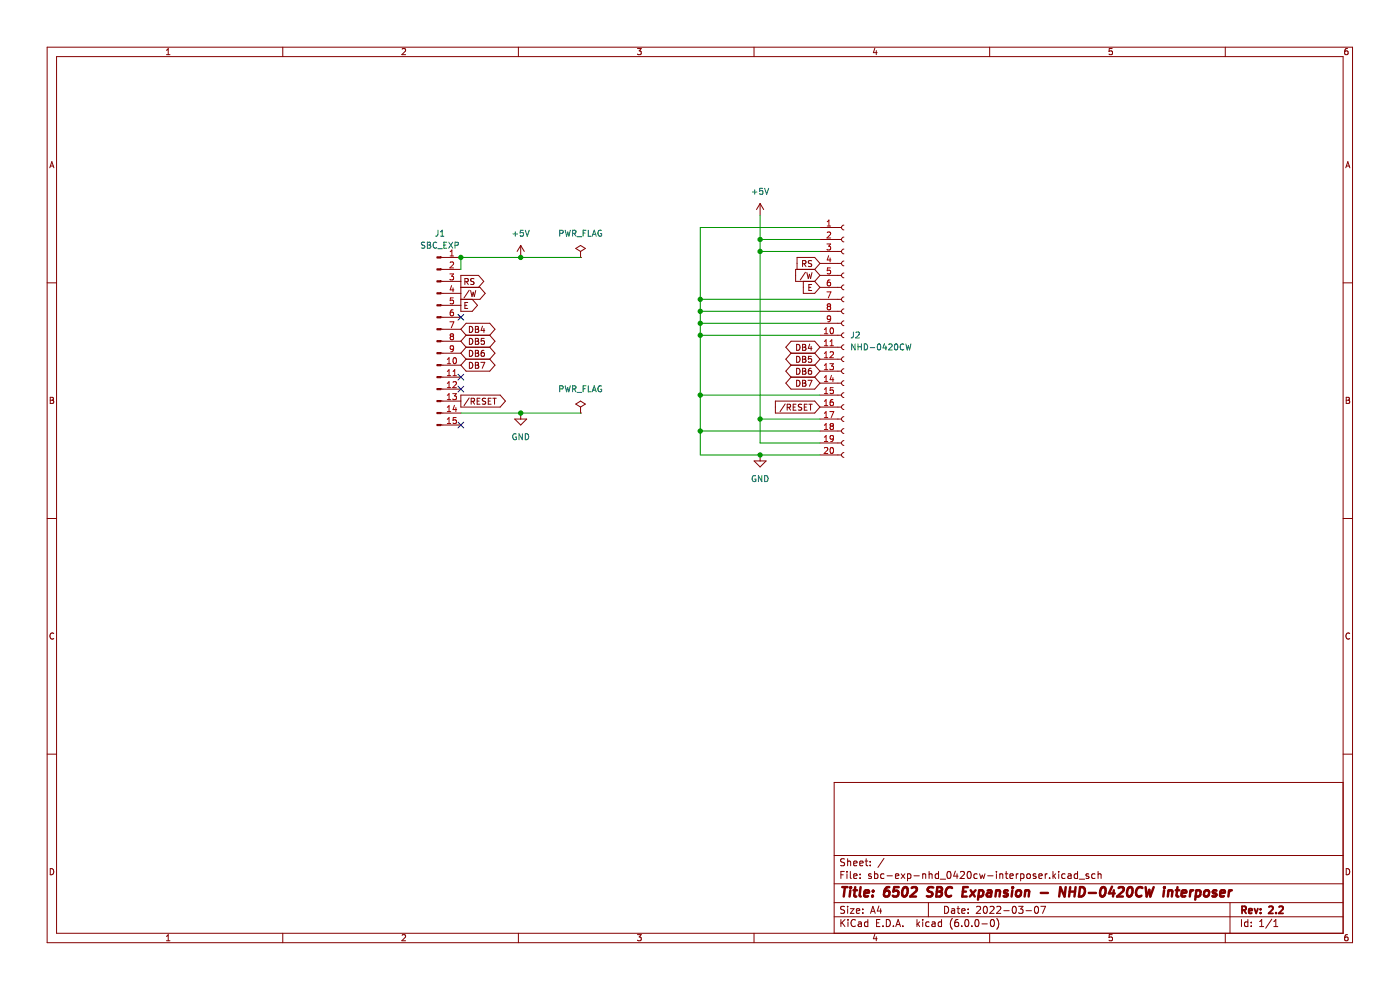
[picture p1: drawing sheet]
<svg xmlns="http://www.w3.org/2000/svg" width="297mm" height="210mm" viewBox="0 0 297 210" stroke-linecap="round" stroke-linejoin="round" font-family="sans-serif">
<path d="M0 0h296.9v210h-296.9z" fill-rule="evenodd" fill="#fff" stroke="#fff" stroke-width=".21"/>
<g fill="none" stroke="#840000" stroke-width=".21">
<path d="M10 10h276.9v190h-276.9zM12 12h272.9v186h-272.9zM35.3 11.6h.8M35.3 10.7l.4-.4v1.3M60 10v2M85.3 10.4l.5-.1 .2 .4-.8 .9h.8M110 10v2M135.2 10.3h.8l-.4 .5 .4 .1v.6l-.2 .1-.6-.1M160 10v2M185.6 10.2l-.3 1h.8M185.9 10.7v.9M209.9 10v2"/>
<path d="M235.9 10.3h-.6v.6h.6v.6l-.1 .1-.5-.1M259.9 10v2M285.9 10.3l-.4 .1-.2 .2v.7l.2 .3 .4-.1v-.6l-.4-.1-.2 .2M10.6 35.6l.4-1.3 .4 1.3M10.7 35.2h.6M285.5 35.6l.4-1.3 .5 1.3M285.6 35.2h.6M10 60h2M93.6 59.7h4.2M93.6 57.1h4.2M93.6 54.6h4.2M98.6 59.7h.6l.1-.5-.7-.1v1.3"/>
<path d="M98.9 59.7l.5 .7M100.6 59.1l-.7 .1v.4l.5 .2 .2 .3-.3 .3-.5-.1M110.5 52.1v2.5M110.5 52.1l.7 1.2M110.5 52.1l-.8 1.2M122.1 52.7l1.1-.6 1 .6-1 .6zM123.2 54.6h.1M123.2 53.3v1.3M161.3 43.2v2.5M161.3 43.2l.7 1.3M161.3 43.2l-.8 1.3M170.3 55.9h.6v-.5l-.6-.1v1.2"/>
<path d="M170.4 59.7v2.5h2.4l1.1-1.2M170.6 55.9l.4 .6M170.9 57.8l-1.1 1.6M171.2 57.8l.3 1.3 .2-.9 .3 .9 .3-1.3M172.2 55.3h-.5l-.2 .2 .1 .3 .5 .3v.3l-.6 .1M172.8 57.1h-4v2.6h4M172.8 59.7l1.1 1.3M172.8 57.1l1.1 1.3M173.9 55.9l-1.1-1.3h-3.7v2.5M173.9 58.4h4.6M173.9 55.9h4.6M173.9 53.3h4.6"/>
<path d="M173.9 50.8h4.6M173.9 48.3h4.6M173.9 55.9l-1.1 1.2M173.9 58.4l-1.1 1.3M179 57.9a.51 .51 0 0 0-.5 .5 .51 .51 0 0 0 .5 .5M179 55.4a.51 .51 0 0 0-.5 .5 .51 .51 0 0 0 .5 .5M179 52.8a.51 .51 0 0 0-.5 .5 .51 .51 0 0 0 .5 .5M179 50.3a.51 .51 0 0 0-.5 .5 .51 .51 0 0 0 .5 .5M179 47.8a.51 .51 0 0 0-.5 .5 .51 .51 0 0 0 .5 .5M284.9 60h2M93.6 77.5h4.2M93.6 74.9h4.2"/>
<path d="M93.6 72.4h4.2M93.6 69.8h4.2M93.6 67.3h4.2M93.6 64.8h4.2M93.6 62.2h4.2M97.8 69.8l1.1-1.2h5l1.1 1.2-1.1 1.3M97.8 61h4l1.1 1.2-1.1 1.3h-4M97.8 72.4l1.1 1.3M97.8 74.9l1.1 1.3M97.8 69.8l1.1 1.3M98.6 64.8h.4M98.9 76.2h5"/>
<path d="M98.9 73.7h5M98.9 71.1h5M98.9 71.1l-1.1 1.3M98.9 73.7l-1.1 1.2M98.9 76.2l-1.1 1.3M99.2 64.2h-.6v1.2h.6M99.5 61.6l-1.1 1.6M99.6 74.3a.64 .64 0 0 1 .7 .7 .64 .64 0 0 1-.7 .6zM99.6 69.2a.64 .64 0 0 1 .7 .7 .64 .64 0 0 1-.7 .6zM99.6 71.8a.64 .64 0 0 1 .7 .6 .64 .64 0 0 1-.7 .6zM99.6 76.9a.64 .64 0 0 1 .7 .6 .64 .64 0 0 1-.7 .6zM99.8 61.6l.3 1.3 .3-.9 .2 .9 .3-1.3"/>
<path d="M100.8 77.5h.5M100.8 74.9h.5M100.8 72.4h.5M100.8 69.8h.5M100.8 71.8h.5l.2 .2-.2 .4 .2 .1 .1 .3-.3 .2h-.5zM100.8 69.2h.5l.2 .3-.2 .3 .2 .2 .1 .3-.3 .2h-.5zM100.8 74.3h.5l.2 .3-.2 .3 .2 .1 .1 .3-.3 .3h-.5zM100.8 76.9h.5l.2 .2-.2 .4 .2 .1 .1 .3-.3 .2h-.5zM101.5 61l1.1-1.3-1.1-1.3h-3.7v7.6h2.4l1.1-1.2-1.1-1.3M102 76.9h.8l-.5 1.2M102.4 69.2l-.3 .9h.7M102.7 74.3l-.4 .1-.2 .2v.7l.2 .3 .4-.1v-.6l-.4-.1-.2 .2"/>
<path d="M102.7 69.7v.8M102.7 71.8h-.6v.6l.6-.1v.6l-.2 .1-.4-.1M103.9 76.2l1.1 1.3-1.1 1.2h-5l-1.1-1.2M103.9 71.1l1.1 1.3-1.1 1.3M103.9 73.7l1.1 1.2-1.1 1.3M167.8 77.5h5M167.8 74.9h5M167.8 77.5l-1.1 1.2 1.1 1.3M167.8 74.9l-1.1 1.3 1.1 1.3M169 78.1a.64 .64 0 0 1 .7 .7 .64 .64 0 0 1-.7 .6zM169 73a.64 .64 0 0 1 .7 .7 .64 .64 0 0 1-.7 .6zM169 75.6a.64 .64 0 0 1 .7 .6 .64 .64 0 0 1-.7 .7z"/>
<path d="M170.3 78.7h.4M170.3 76.2h.4M170.3 73.7h.4M170.3 73h.4l.2 .3-.2 .4 .2 .1 .1 .3-.3 .2h-.4zM170.3 75.6h.4l.2 .2-.2 .4 .2 .1 .1 .3-.3 .3h-.4zM170.3 78.1h.4l.2 .3-.2 .3 .2 .2 .1 .3-.3 .2h-.4zM171.6 61h.4M171.8 73l-.3 .9h.8M172.1 78.1l-.4 .1-.2 .2v.8l.2 .2 .4-.1v-.6l-.4-.1-.2 .3M172.1 73.5v.8M172.1 75.6h-.6v.6l.6-.1v.6l-.1 .2-.5-.2M172.2 60.4h-.6v1.2h.6"/>
<path d="M172.8 77.5l1.1 1.2M172.8 74.9l1.1 1.3M173.9 73.7l-1.1-1.3h-5l-1.1 1.3 1.1 1.2M173.9 78.7h4.6M173.9 76.2h4.6M173.9 73.7h4.6M173.9 71.1h4.6M173.9 68.6h4.6M173.9 66h4.6M173.9 63.5h4.6M173.9 61h4.6M173.9 78.7l-1.1 1.3"/>
<path d="M173.9 76.2l-1.1 1.3M173.9 73.7l-1.1 1.2M179 78.2a.51 .51 0 0 0-.5 .5 .51 .51 0 0 0 .5 .5M179 75.7a.51 .51 0 0 0-.5 .5 .51 .51 0 0 0 .5 .5M179 73.1a.51 .51 0 0 0-.5 .6 .51 .51 0 0 0 .5 .5M179 70.6a.51 .51 0 0 0-.5 .5 .51 .51 0 0 0 .5 .5M179 68.1a.51 .51 0 0 0-.5 .5 .51 .51 0 0 0 .5 .5M179 65.5a.51 .51 0 0 0-.5 .5 .51 .51 0 0 0 .5 .5M179 63a.51 .51 0 0 0-.5 .5 .51 .51 0 0 0 .5 .5M179 60.4a.51 .51 0 0 0-.5 .6 .51 .51 0 0 0 .5 .5M10.7 84.3h.4l.2 .2-.2 .4 .2 .1 .1 .3-.2 .3h-.5zM10.7 84.9h.4"/>
<path d="M93.6 90.2h4.2M93.6 87.6h4.2M93.6 85.1h4.2M93.6 82.5h4.2M93.6 80h4.2M97.8 83.8h8.3l1.1 1.3-1.1 1.3h-8.3zM99.5 84.4l-1.1 1.6M100 85.1h.6v-.5l-.6-.1v1.2M100.3 85.1l.4 .6M101.2 85.1h.4M101.8 84.5h-.6v1.2h.6M103 84.5l-.6 .1v.4l.5 .2 .1 .3-.2 .2h-.5"/>
<path d="M103.6 85.1h.4M104.2 84.5h-.6v1.2h.6M104.5 84.5h.8M104.9 84.5v1.2M109.2 88.9h2.5l-1.2 1.3zM110.5 87.6v1.3M122.1 85.7l1.1-.6 1 .6-1 .6zM123.2 87.6h.1M123.2 86.3v1.3M160 97.8h2.5l-1.2 1.2zM161.3 96.5v1.3M164.5 85.1h8.3l1.1 1.2-1.1 1.3h-8.3z"/>
<path d="M166.6 85.7l-1.1 1.6M167 86.4l.6-.1 .1-.4-.7-.2v1.3M167.3 86.4l.4 .6M167.8 80l-1.1 1.3 1.1 1.2h5l1.1-1.2M167.8 80h5M168.3 86.3h.4M168.9 85.7h-.6v1.3h.6M169 80.7a.64 .64 0 0 1 .7 .6 .64 .64 0 0 1-.7 .6zM170.1 85.8l-.7 .1v.3l.6 .3 .1 .3-.3 .2h-.4M170.3 81.3h.4M170.3 80.7h.4l.2 .2-.2 .4 .2 .1 .1 .3-.3 .2h-.4zM170.6 86.3h.4"/>
<path d="M171.2 85.7h-.6v1.3h.6M171.4 80.7h.9l-.6 1.2M171.6 85.7h.7M172 85.7v1.3M172.8 80l1.1 1.3M173.9 88.9h4.6M173.9 96.5h4.6M173.9 94h4.6M173.9 91.4h4.6M173.9 86.3h4.6M173.9 83.8h4.6M173.9 81.3h4.6"/>
<path d="M179 96a.51 .51 0 0 0-.5 .5 .51 .51 0 0 0 .5 .5M179 93.5a.51 .51 0 0 0-.5 .5 .51 .51 0 0 0 .5 .5M179 90.9a.51 .51 0 0 0-.5 .5 .51 .51 0 0 0 .5 .5M179 88.4a.51 .51 0 0 0-.5 .5 .51 .51 0 0 0 .5 .5M179 85.8a.51 .51 0 0 0-.5 .5 .51 .51 0 0 0 .5 .6M179 83.3a.51 .51 0 0 0-.5 .5 .51 .51 0 0 0 .5 .5M179 80.8a.51 .51 0 0 0-.5 .5 .51 .51 0 0 0 .5 .5M285.6 84.3h.4l.3 .2-.3 .4 .3 .1v.3l-.2 .3h-.5zM285.6 84.9h.4M10 110h2M284.9 110h2M11.4 134.4a.58 .58 0 0 0-.8 .5 .58 .58 0 0 0 .8 .5"/>
<path d="M286.3 134.4a.58 .58 0 0 0-.8 .5 .58 .58 0 0 0 .8 .5M10 160h2M284.9 160h2M284.9 166h-107.9v32M10.7 184.3a.66 .66 0 0 1 .7 .6 .66 .66 0 0 1-.7 .7zM35.3 198.6l.4-.3v1.3M35.3 199.6h.8M60 198v2M85.3 198.4l.5-.1 .2 .3-.8 1h.8M110 198v2M135.2 198.3h.8l-.4 .5 .4 .1v.5l-.2 .2-.6-.2M160 198v2"/>
<path d="M177 194.5h107.9M177 191.5h107.9M177 187.5h107.9M177 181.5h107.9M178.4 185.6h.5M178.4 195v1.5M178.6 195.7l.6 .8M179.1 184.9h-.7v1.4M179.2 192.3l-.6-.1-.2 .2v.4l.6 .3 .2 .4-.3 .2h-.6M179.2 182.2h-.6l-.2 .1v.4l.6 .3 .2 .4-.3 .3-.6-.1M179.2 195l-.8 .9M179.7 184.9v.1"/>
<path d="M179.7 185.4v.9M179.8 182.2v1.5M179.8 192.2v.2M179.8 192.7v1M179.8 182.8l.2-.1h.4l.1 1M179.9 195v.2M179.9 195.5v1M180.4 192.7h.8l-.8 1h.8M180.4 184.9v1.2l.2 .2M181.1 185.8l.7-.1-.1-.3h-.4l-.2 .2 .1 .7h.5M181.1 183.2l.7-.2-.1-.3h-.4l-.2 .2 .1 .7h.5M181.5 195.2a.71 .71 0 0 0-1 .5 .71 .71 0 0 0 .7 .8l.3-.1"/>
<path d="M181.7 193.2l.7-.1-.1-.3-.4-.1-.2 .3v.7h.6M182.1 195.6h.6v.9M182.4 183.2l.7-.2-.1-.3h-.4l-.2 .2 .1 .7h.5M182.5 186.2v.1M182.5 185.4v.2M182.7 195.9l-.5 .1-.2 .2 .2 .3h.5M183 193.6v.1M183 192.8v.2M183.5 182.7h.6M183.7 182.2v1.2l.4 .3M184.1 195.6l-.4-.1-.3 .3 .1 .7h.6M184.1 195v1.5"/>
<path d="M184.6 183.5v.2M184.6 182.7v.2M184.7 193.7l.5-1.5 .5 1.5M184.8 193.3h.7M184.8 185.4h-.3l-.3 .2 .1 .2 .5 .1v.4h-.6M185.5 185.4h.5l.2 .2-.1 .7h-.6M185.5 184.9v1.4M185.6 198.2l-.3 .9h.8M185.9 198.7v.9M186 195.8h.5M186.5 192.2l-.4 1h.9M186.7 195h-.7v1.5h.7"/>
<path d="M186.8 192.7v1M187.3 196.4v.1M187.5 185.4h-.4l-.3 .2 .2 .7h.5M187.5 182.1l-1.3 1.9M188 195a.76 .76 0 0 1 .9 .8 .76 .76 0 0 1-.9 .7zM188.2 185.8h1.1M189.5 196.4v.1M190 185.8l.7-.1-.1-.3h-.4l-.2 .2v.7h.6M190 196.5l.5-1.5 .5 1.5M190.2 196.1h.7M191.2 185.4l.8 .9M191.5 196.4v.1"/>
<path d="M192 185.4l-.8 .9M192.5 185.4h.5l.2 .2-.1 .7h-.6M192.5 185.4v1.4M193.9 185.8h1.1M194.5 195v1.5M194.7 196l.4 .5M195.1 195.5l-.6 .6M195.7 185.4v.9M195.7 195v.2M195.7 195.5v1M195.7 185.5l.3-.1h.3l.1 .9M197 191.5v3"/>
<path d="M197.1 195.6l-.4-.1-.3 .3 .1 .7h.6M197.1 185.5l.2-.1h.4v.9M197.1 184.9v1.4M197.7 195.6h.6l.1 .9M198.4 195.9l-.5 .1-.2 .2 .2 .3h.5M199.1 185.4h-.4l-.3 .2 .1 .7h.6M199.1 184.9v1.4M199.5 186.5h1.1M199.7 195.6l-.4-.1-.3 .3 .2 .7h.5M199.7 195v1.5M200.4 192.2a.76 .76 0 0 1 .9 .8 .76 .76 0 0 1-.9 .7zM201 185l.2-.1a.8 .8 0 0 1 .6 .7 .8 .8 0 0 1-.6 .7l-.3-.5z"/>
<path d="M201.9 192.8h.6v.9M202 194.8a1.72 1.72 0 0 0 0 2.3M202.5 193.1l-.5 .1-.2 .2 .2 .3h.5M202.7 184.8l-.4 1h.9M203 192.7h.6M203 185.4v.9M203.2 192.2v1.3l.4 .2M203.2 195l-.4 .1a1.01 1.01 0 0 0 0 1.4l.5-.1 .1-.5-.3-.3-.4 .1-.2 .2M203.7 185l.6-.1 .3 .4-.9 1h.9M204 193.2l.7-.1v-.3l-.5-.1-.2 .3 .1 .7h.6M204 196.4v.1M204.8 195.2l.2-.2a.8 .8 0 0 1 .5 .8 .8 .8 0 0 1-.5 .7l-.3-.5z"/>
<path d="M205.3 185l.2-.1a.8 .8 0 0 1 .5 .7 .8 .8 0 0 1-.5 .7l-.3-.5zM205.4 193.6v.1M205.4 192.8v.2M206.2 196.4v.1M207 195.2l.2-.2a.8 .8 0 0 1 .5 .8 .8 .8 0 0 1-.5 .7l-.4-.5zM207.2 192.4l.5-.2 .3 .5-.9 1h.9M207.3 185.4h-.4l-.3 .2 .1 .7h.6M207.8 185.4l.3 .9 .3-.7 .3 .7 .3-.9M208.3 196h1.2M208.7 192.4l.3-.2a.8 .8 0 0 1 .5 .8 .8 .8 0 0 1-.5 .7l-.4-.5zM209.5 185.8h1.2M209.9 198v2"/>
<path d="M210 192.4l.6-.2 .3 .5-.9 1h.9M210.2 195.2l.3-.2a.8 .8 0 0 1 .5 .8 .8 .8 0 0 1-.5 .7l-.4-.5zM211.4 184.9v.1M211.4 185.4v.9M211.5 192.4l.5-.2 .3 .5-.9 1h.9M211.5 194.8a1.72 1.72 0 0 1 0 2.3M212.1 185.5l.2-.1h.4v.9M212.1 185.4v.9M213 193.2h1.1M213.2 185.4h.6M213.5 184.9v1.2l.3 .2M214.2 185.8l.8-.1-.1-.3h-.4l-.3 .2 .1 .7h.6"/>
<path d="M214.9 192.4l.2-.2a.8 .8 0 0 1 .5 .8 .8 .8 0 0 1-.5 .7l-.4-.5zM215.6 185.4v.9M216 185.4l-.4 .2M216.1 192.2h.9l-.5 .6 .5 .2v.6l-.3 .1-.6-.1M216.5 185.4h.5l.2 .2-.1 .7h-.6M216.5 185.4v1.4M217.7 193.2h1.1M217.9 185.5l.2-.1 .4 .1 .1 .6-.1 .2h-.4l-.2-.1zM219.6 192.4l.2-.2a.8 .8 0 0 1 .5 .8 .8 .8 0 0 1-.5 .7l-.3-.5zM219.7 185.4h-.3l-.2 .2v.2l.5 .1v.4h-.5M220.4 185.8l.7-.1-.1-.3h-.4l-.2 .2 .1 .7h.5M220.8 192.2h1l-.6 1.5"/>
<path d="M221.7 185.4v.9M222.2 185.4l-.5 .2M222.7 186.2v.1M223.4 184.9v1.4M223.5 185.8l.5 .5M224 185.4l-.6 .5M224.6 184.9v.1M224.6 185.4v.9M226 185.4h-.5l-.3 .2 .2 .7h.6M226.6 185.4h.6v.9M227.2 185.7l-.5 .1-.2 .2 .2 .3h.5M228.6 185.4h-.4l-.3 .2 .1 .7h.6"/>
<path d="M228.6 184.9v1.4M229 186.5h1.1M230.9 185.4h-.3l-.2 .2v.2l.5 .1v.4h-.5M232.3 185.4h-.4l-.3 .2 .1 .7h.6M232.9 185.5l.3-.1h.3l.1 .9M232.9 184.9v1.4M235.9 198.3h-.6v.6l.6-.1v.6l-.1 .2-.5-.2M259.9 198v2M260.9 191.5v6.5M263.4 195v1.5M264.7 195.6l-.4-.1-.3 .3 .2 .7h.5M264.7 195v1.5"/>
<path d="M265.4 196.4v.1M265.4 195.6v.2M267.2 196.5h.9M267.2 195.5l.5-.5v1.5M269.8 195l-1.3 1.9M270.2 196.5h.9M270.2 195.5l.5-.5v1.5M285.6 184.3a.66 .66 0 0 1 .7 .6 .66 .66 0 0 1-.7 .7zM285.9 198.3h-.4l-.2 .3v.7l.2 .3 .4-.2v-.6h-.4l-.2 .2"/>
</g>
<path d="M263.5 193h.7l.1-.3v-.3l-.8-.2v1.5M263.8 193l.5 .7M264.9 193.2l.7-.1v-.3l-.5-.1-.2 .3 .1 .7h.6M266.1 192.7l.4 1 .3-1M267.4 193.6v.1M267.4 192.8v.2M269.2 192.4l.6-.2 .3 .5-1 1h1M270.7 193.6v.1M271.3 192.4l.6-.2 .3 .5-.9 1h.9" fill="none" stroke="#840000" stroke-width=".39"/>
<g fill="none" stroke="#840000" stroke-width=".52">
<path d="M178.7 188.2h1.1M179.2 188.2l-.2 2M180.4 188.8l-.2 1.4M180.5 188.2v.2M181.1 188.8h.7M181.4 188.2l-.2 1.7 .1 .2 .4 .1M182.6 188.2l-.2 1.7 .2 .3M183.4 189.5l.9-.2v-.4l-.6-.1-.3 .3v1h.7M185.1 190v.2M185.2 188.9v.2M188.7 188.2a.91 .91 0 0 0-1.1 .8l-.1 .8 .2 .3a.66 .66 0 0 0 1-.3v-.5l-.1-.3a.66 .66 0 0 0-1 .3M190.7 188.2h-1l-.2 .9 .3-.2 .7 .1 .1 .3-.2 .7-.3 .2h-.4l-.3-.2"/>
<path d="M191.7 188.4l.5-.2a1.19 1.19 0 0 1-.4 2l-.3-.2-.1-.6zM193.4 188.4l.3-.2h.5l.3 .2v.3l-.1 .3-1.3 1.2h1.2M198 188.3a.85 .85 0 0 0-1.1 .1v.5l.8 .5v.6a.85 .85 0 0 1-1.1 .1M198.7 189.1h.7M198.9 188.2h.6l.3 .2v.3l-.4 .4 .3 .1a.58 .58 0 0 1-.3 1h-.8zM202 188.4a.88 .88 0 0 0-1 0 .88 .88 0 0 0-.4 .9 .69 .69 0 0 0 .3 .8 .69 .69 0 0 0 .9-.1M204.3 189.1h.6M205.3 188.2h-.9l-.3 2h1M205.9 188.8l.9 1.4M207 188.8l-1.3 1.4M207.7 188.9h.8l.1 .3v.6a.66 .66 0 0 1-1 .3M207.7 188.8l-.2 2"/>
<path d="M209.5 188.9h.8l-.1 1.3M210.3 189.3l-.6 .1a.4 .4 0 0 0-.4 .4 .4 .4 0 0 0 .3 .4l.6-.1M211.3 189l.3-.2 .5 .1-.1 1.3M211.3 188.8l-.1 1.4M213.8 188.9a.49 .49 0 0 0-.8 .3l.1 .2 .6 .2 .1 .3-.3 .3-.6-.1M214.8 188.8l-.2 1.4M214.9 188.2l-.1 .2M215.7 189l.1-.1a.5 .5 0 0 1 .8 .3v.6l-.3 .3a.5 .5 0 0 1-.8-.3zM217.5 189l.3-.2 .5 .1-.1 1.3M217.5 188.8l-.1 1.4M220.8 189.4h1.5M226.1 188.2l-.3 2-.9-2-.2 2"/>
<path d="M226.9 189.1h1.2M227 188.2l-.2 2M228.2 188.2l-.3 2M229.1 188.2a.96 .96 0 0 1 1.1 .5 .96 .96 0 0 1-.3 1.2l-.5 .3h-.5zM231 189.4h1.5M233.7 188.4l.5-.2a1.19 1.19 0 0 1-.5 2l-.2-.2-.1-.6zM235.9 188.1l-.6 1.4h1.2M236.3 188.8l-.2 1.4M237.3 188.4l.3-.2h.5l.2 .2 .1 .3-.1 .3-1.3 1.2h1.2M239.4 188.4l.5-.2a1.19 1.19 0 0 1-.4 2l-.3-.2-.1-.6zM242.3 188.4a.88 .88 0 0 0-1 0 .88 .88 0 0 0-.3 .9 .69 .69 0 0 0 .3 .8 .69 .69 0 0 0 .8-.1M243 188.2l.3 2 .5-1.5 .2 1.5 .7-2"/>
<path d="M247 188.8l-.2 1.4M247 188.2v.2M247.9 189l.3-.2 .5 .1-.1 1.3M247.9 188.8l-.2 1.4M249.4 188.8h.8M249.8 188.2l-.2 1.7 .1 .2 .3 .1M250.7 189.5l1-.2-.1-.4h-.8l-.2 1 .3 .3 .6-.1M252.6 188.8l-.2 1.4M253.1 188.8l-.4 .1-.2 .3M253.8 188.9h.8l.1 .3-.1 .6a.66 .66 0 0 1-.9 .3M253.8 188.8l-.2 2M255.6 189l.1-.1a.5 .5 0 0 1 .8 .3l-.1 .6-.2 .3a.5 .5 0 0 1-.8-.3z"/>
<path d="M258.1 188.9a.49 .49 0 0 0-.8 .3l.1 .2 .6 .2 .1 .3-.4 .3-.5-.1M258.9 189.5l.9-.2v-.4l-.6-.1-.3 .3v1h.7M260.8 188.8l-.2 1.4M261.3 188.8l-.4 .1-.2 .3"/>
</g>
<g fill="none" stroke="#006464" stroke-width=".21">
<path d="M161.8 39.9h-.6l-.1 .7 .6-.1 .1 .6-.2 .1-.5-.1M162.2 39.9l.4 1.3 .5-1.3M90.1 51.4l-.6 .1v.4l.5 .2 .1 .3-.2 .2h-.5M90.7 51.4h.4l.2 .2-.2 .4 .2 .1 .1 .3-.3 .2h-.4zM90.7 52h.4M92.7 51.5a.56 .56 0 0 0-.8 .5 .56 .56 0 0 0 .8 .5M92.9 48.8l-.1 1.1-.4 .2M92.9 52.8h1M93.4 50.1h.8M93.4 49.2l.4-.4v1.3M94.2 52h.4M94.8 51.4h-.6v1.2h.6"/>
<path d="M95.2 51.4l.8 1.2M96 51.4l-.8 1.2M96.5 52h.6l.1-.5-.7-.1v1.2M108.8 49.6h1M109.3 49.1v1M111 48.8h-.6l-.1 .6h.6l.1 .6-.2 .1-.5-.1M111.4 48.8l.5 1.3 .4-1.3M118.7 49.5l.7-.1v-.4l-.7-.2v1.3M119.9 48.8l.3 1.3 .2-.9 .3 .9 .3-1.3M121.5 49.5l.6-.1v-.4l-.6-.2v1.3M121.8 49.5l.4 .6M122.4 50.2h1"/>
<path d="M123.7 49.4h.4M124.3 48.8h-.6v1.3M124.8 48.8v1.3h.6M125.6 50.1l.5-1.3 .4 1.3M125.8 49.7h.6M127.6 48.9a.58 .58 0 0 0-.8 .6 .58 .58 0 0 0 .8 .5v-.4h-.2M159.6 40.7h1M160.1 40.2v1M181 70.4v1.1l-.4 .2M181.4 73v1.2l-.7-1.2v1.2M181.6 70.5l.5-.1 .2 .4-.8 .9h.8M182 73v1.2"/>
<path d="M182 73.6h.7M182.7 73v1.2M183.3 73a.64 .64 0 0 1 .8 .6 .64 .64 0 0 1-.8 .6zM184.6 73.7h1M186.2 73.1l.2-.1a.68 .68 0 0 1 .5 .6 .68 .68 0 0 1-.5 .6l-.3-.5zM187.6 72.9l-.3 .9h.8M187.9 73.4v.8M188.5 73.1l.5-.1 .3 .3-.8 .9h.8M189.9 73.1l.1-.1a.68 .68 0 0 1 .5 .6 .68 .68 0 0 1-.5 .6l-.3-.5zM191.7 73.1a.56 .56 0 0 0-.8 .5 .56 .56 0 0 0 .8 .5M192.2 73l.3 1.2 .2-.9 .3 .9 .3-1.2M109.5 92.1a.58 .58 0 0 0-.7 .6 .58 .58 0 0 0 .8 .5v-.5h-.3"/>
<path d="M110.8 92v1.3l-.7-1.3v1.3M111.4 92a.64 .64 0 0 1 .8 .6 .64 .64 0 0 1-.8 .7zM118.7 82.5h.7v-.5l-.7-.2v1.3M119.9 81.8l.3 1.3 .2-.9 .3 .9 .3-1.3M121.5 82.5h.6v-.5l-.6-.2v1.3M121.8 82.5l.4 .6M122.4 83.2h1M123.7 82.5h.4M124.3 81.8h-.6v1.3M124.8 81.8v1.3h.6M125.6 83.1l.5-1.3 .4 1.3M125.8 82.8h.6"/>
<path d="M127.6 81.9a.58 .58 0 0 0-.8 .6 .58 .58 0 0 0 .8 .5v-.4h-.2M160.3 101a.58 .58 0 0 0-.8 .5 .58 .58 0 0 0 .8 .5v-.4h-.2M161.6 100.9v1.3l-.7-1.3v1.3M162.2 100.9a.64 .64 0 0 1 .7 .6 .64 .64 0 0 1-.7 .7z"/>
</g>
<g fill="#840000" stroke="#840000" stroke-width=".21">
<path d="M92.7 90h.9v.3h-.9z" fill-rule="evenodd"/>
<path d="M92.7 87.5h.9v.2h-.9z" fill-rule="evenodd"/>
<path d="M92.7 85h.9v.2h-.9z" fill-rule="evenodd"/>
<path d="M92.7 82.4h.9v.3h-.9z" fill-rule="evenodd"/>
<path d="M92.7 79.9h.9v.2h-.9z" fill-rule="evenodd"/>
<path d="M92.7 77.3h.9v.3h-.9z" fill-rule="evenodd"/>
<path d="M92.7 74.8h.9v.2h-.9z" fill-rule="evenodd"/>
<path d="M92.7 72.3h.9v.2h-.9z" fill-rule="evenodd"/>
<path d="M92.7 69.7h.9v.3h-.9z" fill-rule="evenodd"/>
<path d="M92.7 67.2h.9v.2h-.9z" fill-rule="evenodd"/>
<path d="M92.7 64.6h.9v.3h-.9z" fill-rule="evenodd"/>
<path d="M92.7 62.1h.9v.3h-.9z" fill-rule="evenodd"/>
<path d="M92.7 59.6h.9v.2h-.9z" fill-rule="evenodd"/>
<path d="M92.7 57h.9v.3h-.9z" fill-rule="evenodd"/>
<path d="M92.7 54.5h.9v.2h-.9z" fill-rule="evenodd"/>
</g>
<g fill="none" stroke="#a90000" stroke-width=".21">
<path d="M95.4 58.1h.8l-.4 .5 .4 .1v.6l-.2 .1-.6-.1M95.5 54.3h.7M95.5 53.4l.4-.4v1.3M95.5 55.7l.5-.1 .2 .3-.8 .9h.8M175.4 51.8h.8l-.4 .4 .4 .2v.5l-.2 .1-.6-.1M175.5 49.3l.5-.1 .2 .4-.8 .9h.8M175.5 47.9h.7M175.5 47l.4-.3v1.2M175.8 54.2l-.3 .9h.8M176.1 59.4h-.4l-.2 .3v.7l.2 .2 .5-.1-.1-.6h-.4l-.2 .2M176.1 54.7v.9M176.2 56.8h-.7v.6h.6l.1 .6-.2 .1-.5-.1"/>
<path d="M94.9 77.1h.7M94.9 76.2l.4-.3v1.2M94.9 78.8l.4-.4v1.3M94.9 79.7h.7M95.4 68.3h.9l-.6 1.2M95.7 71.3l-.2-.2 .2-.3 .4 .1 .1 .1-.2 .3M95.7 71.3l-.2 .3v.2l.2 .3h.3l.2-.3v-.3l-.2-.2M95.7 71.3h.3M95.8 60.6l-.3 .9h.8M96.1 61.1v.8M96.1 79.7h.7M96.1 78.8l.4-.4v1.3"/>
<path d="M96.1 65.7l-.4 .1-.1 .2-.1 .7 .2 .3 .5-.1-.1-.6-.4-.1-.2 .2M96.2 63.2h-.6l-.1 .6 .6-.1 .1 .6-.2 .2-.5-.2M96.2 76l.2-.1a.68 .68 0 0 1 .4 .6 .68 .68 0 0 1-.4 .6l-.3-.4zM96.2 73.9l-.2 .2h-.4v-.6l.4-.2 .2 .3v.7l-.2 .2-.4 .1M174.9 75.9h.7M174.9 70.8h.7M174.9 73.3h.7M174.9 69.9l.3-.4v1.3M174.9 72.4l.3-.3v1.2M174.9 75l.3-.4v1.3M174.9 77.5l.3-.4v1.3M174.9 78.4h.7"/>
<path d="M175.4 61.9h.9l-.6 1.3M175.7 65l-.2-.2 .2-.3h.4l.1 .2-.2 .3M175.7 65l-.2 .2v.3l.2 .2h.4l.1-.2v-.4l-.2-.1M175.7 65h.3M176 77.1h.8l-.4 .5 .4 .2v.5l-.2 .1-.6-.1M176.1 74.7l.5-.1 .2 .4-.8 .9h.8M176.1 73.3h.7M176.1 72.4l.4-.3v1.2M176.2 67.5l-.2 .3-.4-.1-.1-.6 .5-.1 .2 .2v.8l-.2 .2-.4 .1M176.2 69.7l.2-.2a.68 .68 0 0 1 .4 .7 .68 .68 0 0 1-.4 .6l-.3-.5zM176.4 79.6l-.3 .9h.8M94.9 81.3l.4-.3v1.2"/>
<path d="M94.9 83.9l.4-.4v1.3M94.9 86.4l.4-.4v1.3M94.9 88.9l.4-.3v1.2M94.9 82.2h.7M94.9 84.8h.7M94.9 87.3h.7M94.9 89.8h.7M96 83.5h.8l-.4 .5 .4 .1v.5l-.2 .2-.6-.2M96.1 81.1l.5-.1 .2 .3-.8 .9h.8M96.4 86l-.3 .9h.8M96.7 86.5v.8M96.8 88.6h-.6l-.1 .6 .6-.1 .1 .6-.2 .1-.5-.1"/>
<path d="M174.9 81h.7M174.9 83.5h.7M174.9 88.6h.7M174.9 80l.3-.3v1.3M174.9 82.6l.3-.4v1.3M174.9 85.1l.3-.3v1.2M174.9 87.7l.3-.4v1.3M174.9 90.2l.3-.4v1.3M174.9 92.7l.3-.3v1.3M174.9 86h.7M174.9 91.1h.7M174.9 93.7h.7"/>
<path d="M174.9 95l.5-.1 .2 .4-.8 .9h.8M176 87.3h.9l-.6 1.3M176.2 95l.2-.1a.68 .68 0 0 1 .4 .7 .68 .68 0 0 1-.4 .6l-.3-.5zM176.3 90.4l-.2-.3 .2-.3h.3l.2 .3-.2 .3M176.3 90.4l-.2 .2 .1 .4 .1 .1h.3l.2-.2v-.4l-.2-.1M176.3 90.4h.3M176.7 84.8h-.4l-.1 .3-.1 .7 .2 .2 .5-.1-.1-.6-.4-.1-.2 .3M176.7 80.1v.9M176.8 82.2h-.6l-.1 .6h.6l.1 .6-.2 .1-.5-.1M176.8 92.9l-.2 .3-.4-.1v-.6l.4-.1 .2 .2v.8l-.2 .2-.4 .1"/>
</g>
<g fill="none" stroke="#009600" stroke-width=".21">
<path d="M123.2 54.6h-25.4v2.5M161.3 45.7v48.3h12.6M161.3 53.3h12.6M161.3 50.8h12.6M173.9 48.3h-25.3v48.2h25.3M148.6 71.1h25.3M148.6 68.6h25.3M148.6 63.5h25.3M148.6 66h25.3M97.8 87.6h25.4M148.6 91.4h25.3M148.6 83.8h25.3"/>
<path d="M161.3 88.9h12.6"/>
</g>
<path d="M97.2 66.7l1.2 1.2M97.2 79.4l1.2 1.2M98.4 66.7l-1.2 1.2M98.4 79.4l-1.2 1.2M97.2 89.5l1.2 1.3M97.2 81.9l1.2 1.3M98.4 89.5l-1.2 1.3M98.4 81.9l-1.2 1.3" fill="none" stroke="#000084" stroke-width=".21"/>
<g fill="#009600" stroke="#009600" stroke-width=".21">
<circle cx="148.6" cy="91.4" r=".46"/>
<circle cx="148.6" cy="83.8" r=".46"/>
<circle cx="161.3" cy="53.3" r=".46"/>
<circle cx="161.3" cy="50.8" r=".46"/>
<circle cx="161.3" cy="96.5" r=".46"/>
<circle cx="161.3" cy="88.9" r=".46"/>
<circle cx="110.5" cy="87.6" r=".46"/>
<circle cx="110.5" cy="54.6" r=".46"/>
<circle cx="148.6" cy="68.6" r=".46"/>
<circle cx="148.6" cy="63.5" r=".46"/>
<circle cx="97.8" cy="54.6" r=".46"/>
<circle cx="148.6" cy="71.1" r=".46"/>
<circle cx="148.6" cy="66" r=".46"/>
</g>
</svg>
